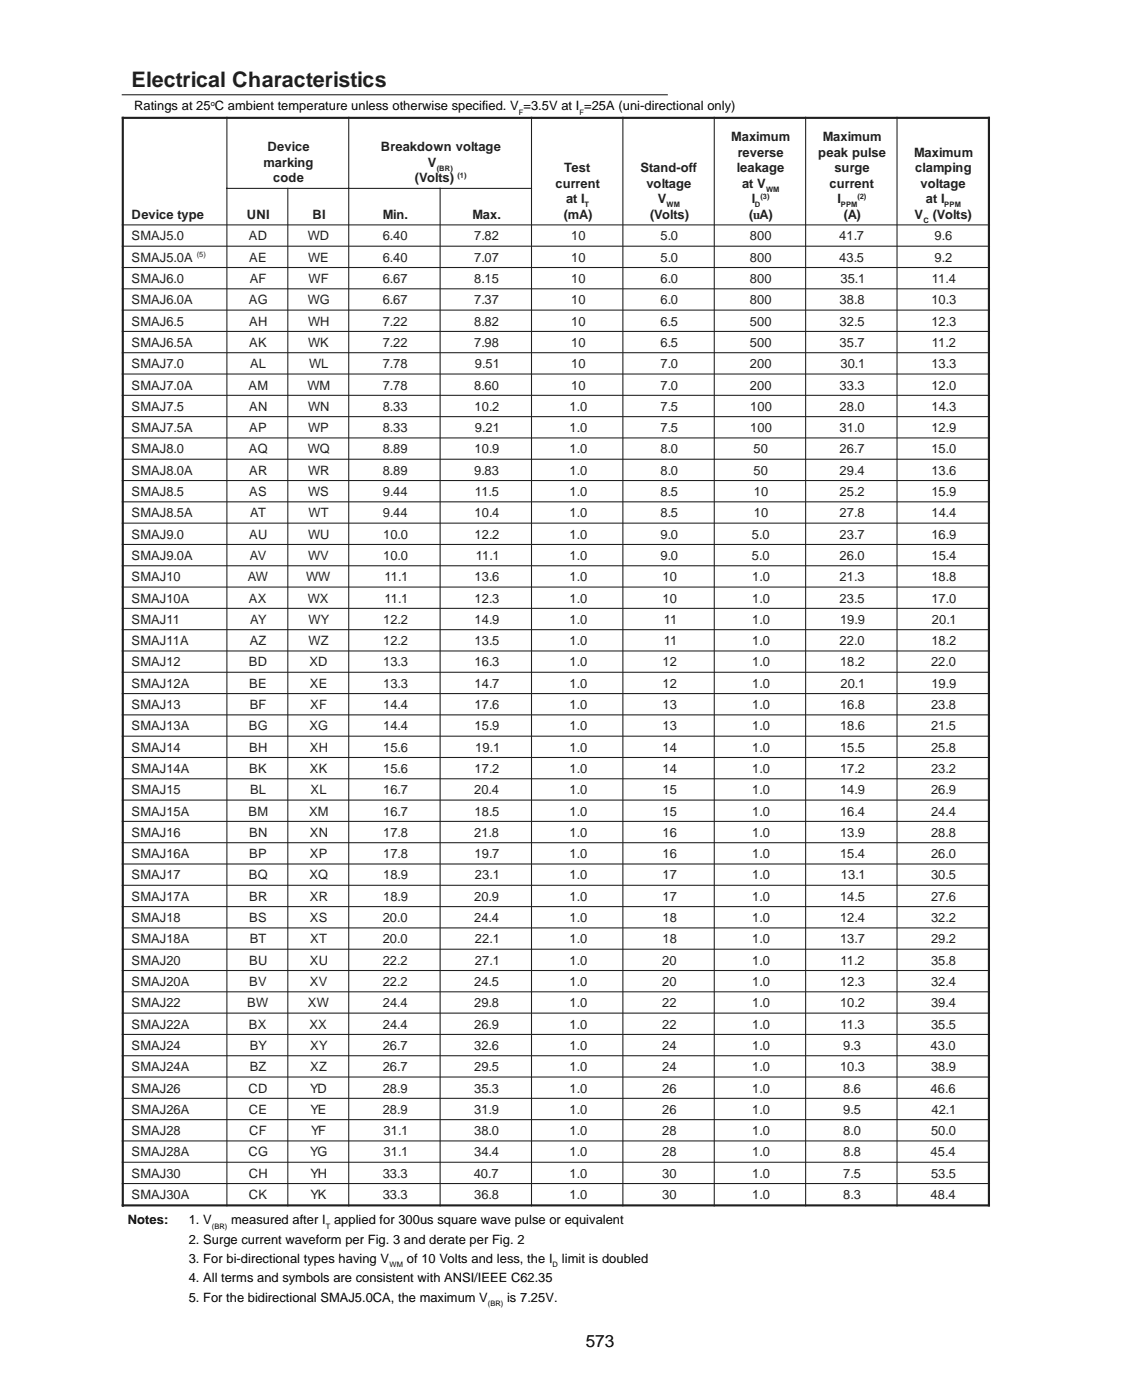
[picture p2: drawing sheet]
<svg xmlns="http://www.w3.org/2000/svg" width="185mm" height="230mm" viewBox="0 0 185 230" stroke-linecap="round" stroke-linejoin="round" font-family="sans-serif">
<defs><g id="words">
<text font-size="3.5" fill="#231f20" x="21.6" y="14.3">Electrical Characteristics</text>
<text font-size="2.8" x="96.1" y="221.4">573</text>
<text font-size="2.1" fill="#010000" x="22" y="18.1">Ratings at 25 C ambient temperature unless otherwise specified. V =3.5V at I =25A (uni-directional only)</text>
<g font-size="2.1" fill="#231f20">
<text x="120" y="23.2">Maximum</text>
<text x="135" y="23.2">Maximum</text>
<text x="43.3" y="27.4">marking</text>
<text x="43.9" y="24.8">Device</text>
<text x="44.9" y="29.9">code</text>
<text x="62.5" y="24.8">Breakdown voltage</text>
<text x="68.1" y="29.9">(Volts)</text>
<text x="70.2" y="27.4">V</text>
<text x="92.6" y="28.3">Test</text>
<text x="105.1" y="28.3">Stand-off</text>
<text x="121" y="28.3">leakage</text>
<text x="121.1" y="25.8">reverse</text>
<text x="134.3" y="25.8">peak pulse</text>
<text x="137" y="28.3">surge</text>
<text x="150" y="25.8">Maximum</text>
<text x="150.2" y="28.3">clamping</text>
<text x="21.6" y="35.9">Device type</text>
<text x="40.5" y="35.9">UNI</text>
<text x="51.3" y="35.9">BI</text>
<text x="62.8" y="35.9">Min.</text>
<text x="77.6" y="35.9">Max.</text>
<text x="91.2" y="30.8">current</text>
<text x="92.6" y="35.9">(mA)</text>
<text x="92.9" y="33.4">at I</text>
<text x="106.1" y="30.8">voltage</text>
<text x="106.7" y="35.9">(Volts)</text>
<text x="108" y="33.4">V</text>
<text x="121.8" y="30.8">at V</text>
<text x="123" y="35.9">(uA)</text>
<text x="123.4" y="33.4">I</text>
<text x="136.2" y="30.8">current</text>
<text x="137.5" y="33.4">I</text>
<text x="138.5" y="35.9">(A)</text>
<text x="150.1" y="35.9">V</text>
<text x="151.1" y="30.8">voltage</text>
<text x="152" y="33.4">at I</text>
<text x="153.1" y="35.9">(Volts)</text>
<text x="21.6" y="39.5">SMAJ5.0</text>
<text x="40.9" y="39.5">AD</text>
<text x="50.5" y="39.5">WD</text>
<text x="62.8" y="39.5">6.40</text>
<text x="77.8" y="39.5">7.82</text>
<text x="93.8" y="39.5">10</text>
<text x="108.4" y="39.5">5.0</text>
<text x="123.1" y="39.5">800</text>
<text x="137.8" y="39.5">41.7</text>
<text x="153.4" y="39.5">9.6</text>
<text x="21.6" y="43">SMAJ5.0A</text>
<text x="21.6" y="46.5">SMAJ6.0</text>
<text x="40.9" y="43">AE</text>
<text x="41" y="46.5">AF</text>
<text x="50.6" y="43">WE</text>
<text x="50.7" y="46.5">WF</text>
<text x="62.8" y="46.5">6.67</text>
<text x="62.8" y="43">6.40</text>
<text x="77.8" y="43">7.07</text>
<text x="77.8" y="46.5">8.15</text>
<text x="93.8" y="43">10</text>
<text x="93.8" y="46.5">10</text>
<text x="108.4" y="43">5.0</text>
<text x="108.4" y="46.5">6.0</text>
<text x="123.1" y="43">800</text>
<text x="123.1" y="46.5">800</text>
<text x="137.8" y="43">43.5</text>
<text x="138" y="46.5">35.1</text>
<text x="153" y="46.5">11.4</text>
<text x="153.4" y="43">9.2</text>
<text x="21.6" y="50">SMAJ6.0A</text>
<text x="21.6" y="53.5">SMAJ6.5</text>
<text x="40.9" y="50">AG</text>
<text x="40.9" y="53.5">AH</text>
<text x="50.5" y="50">WG</text>
<text x="50.6" y="53.5">WH</text>
<text x="62.8" y="50">6.67</text>
<text x="62.8" y="53.5">7.22</text>
<text x="77.8" y="50">7.37</text>
<text x="77.8" y="53.5">8.82</text>
<text x="93.8" y="50">10</text>
<text x="93.8" y="53.5">10</text>
<text x="108.4" y="50">6.0</text>
<text x="108.4" y="53.5">6.5</text>
<text x="123.1" y="50">800</text>
<text x="123.1" y="53.5">500</text>
<text x="137.8" y="50">38.8</text>
<text x="137.8" y="53.5">32.5</text>
<text x="152.9" y="50">10.3</text>
<text x="152.9" y="53.5">12.3</text>
<text x="21.6" y="57">SMAJ6.5A</text>
<text x="40.9" y="57">AK</text>
<text x="50.6" y="57">WK</text>
<text x="62.8" y="57">7.22</text>
<text x="77.8" y="57">7.98</text>
<text x="93.8" y="57">10</text>
<text x="108.4" y="57">6.5</text>
<text x="123.1" y="57">500</text>
<text x="137.8" y="57">35.7</text>
<text x="153" y="57">11.2</text>
<text x="21.6" y="60.5">SMAJ7.0</text>
<text x="21.6" y="64">SMAJ7.0A</text>
<text x="40.8" y="64">AM</text>
<text x="41.1" y="60.5">AL</text>
<text x="50.5" y="64">WM</text>
<text x="50.7" y="60.5">WL</text>
<text x="62.8" y="60.5">7.78</text>
<text x="62.8" y="64">7.78</text>
<text x="77.8" y="64">8.60</text>
<text x="78" y="60.5">9.51</text>
<text x="93.8" y="60.5">10</text>
<text x="93.8" y="64">10</text>
<text x="108.4" y="60.5">7.0</text>
<text x="108.4" y="64">7.0</text>
<text x="123.1" y="60.5">200</text>
<text x="123.1" y="64">200</text>
<text x="137.8" y="64">33.3</text>
<text x="138" y="60.5">30.1</text>
<text x="152.9" y="60.5">13.3</text>
<text x="152.9" y="64">12.0</text>
<text x="21.6" y="67.5">SMAJ7.5</text>
<text x="21.6" y="71">SMAJ7.5A</text>
<text x="40.9" y="67.5">AN</text>
<text x="40.9" y="71">AP</text>
<text x="50.6" y="67.5">WN</text>
<text x="50.6" y="71">WP</text>
<text x="62.8" y="67.5">8.33</text>
<text x="62.8" y="71">8.33</text>
<text x="77.9" y="67.5">10.2</text>
<text x="78" y="71">9.21</text>
<text x="93.5" y="67.5">1.0</text>
<text x="93.5" y="71">1.0</text>
<text x="108.4" y="67.5">7.5</text>
<text x="108.4" y="71">7.5</text>
<text x="123.2" y="67.5">100</text>
<text x="123.2" y="71">100</text>
<text x="137.8" y="67.5">28.0</text>
<text x="137.8" y="71">31.0</text>
<text x="152.9" y="71">12.9</text>
<text x="152.9" y="67.5">14.3</text>
<text x="21.6" y="74.5">SMAJ8.0</text>
<text x="21.6" y="78">SMAJ8.0A</text>
<text x="40.9" y="74.5">AQ</text>
<text x="40.9" y="78">AR</text>
<text x="50.5" y="74.5">WQ</text>
<text x="50.6" y="78">WR</text>
<text x="62.8" y="74.5">8.89</text>
<text x="62.8" y="78">8.89</text>
<text x="77.8" y="78">9.83</text>
<text x="77.9" y="74.5">10.9</text>
<text x="93.5" y="74.5">1.0</text>
<text x="93.5" y="78">1.0</text>
<text x="108.4" y="74.5">8.0</text>
<text x="108.4" y="78">8.0</text>
<text x="123.7" y="74.5">50</text>
<text x="123.7" y="78">50</text>
<text x="137.8" y="74.5">26.7</text>
<text x="137.8" y="78">29.4</text>
<text x="152.9" y="74.5">15.0</text>
<text x="152.9" y="78">13.6</text>
<text x="21.6" y="81.5">SMAJ8.5</text>
<text x="40.9" y="81.5">AS</text>
<text x="50.6" y="81.5">WS</text>
<text x="62.8" y="81.5">9.44</text>
<text x="78" y="81.5">11.5</text>
<text x="93.5" y="81.5">1.0</text>
<text x="108.4" y="81.5">8.5</text>
<text x="123.8" y="81.5">10</text>
<text x="137.8" y="81.5">25.2</text>
<text x="152.9" y="81.5">15.9</text>
<text x="21.6" y="85">SMAJ8.5A</text>
<text x="21.6" y="88.5">SMAJ9.0</text>
<text x="40.9" y="88.5">AU</text>
<text x="41.1" y="85">AT</text>
<text x="50.6" y="88.5">WU</text>
<text x="50.7" y="85">WT</text>
<text x="62.8" y="85">9.44</text>
<text x="62.9" y="88.5">10.0</text>
<text x="77.9" y="88.5">12.2</text>
<text x="77.9" y="85">10.4</text>
<text x="93.5" y="85">1.0</text>
<text x="93.5" y="88.5">1.0</text>
<text x="108.4" y="85">8.5</text>
<text x="108.4" y="88.5">9.0</text>
<text x="123.4" y="88.5">5.0</text>
<text x="123.8" y="85">10</text>
<text x="137.8" y="85">27.8</text>
<text x="137.8" y="88.5">23.7</text>
<text x="152.9" y="88.5">16.9</text>
<text x="152.9" y="85">14.4</text>
<text x="21.6" y="92">SMAJ9.0A</text>
<text x="21.6" y="95.5">SMAJ10</text>
<text x="40.7" y="95.5">AW</text>
<text x="41" y="92">AV</text>
<text x="50.3" y="95.5">WW</text>
<text x="50.6" y="92">WV</text>
<text x="62.9" y="92">10.0</text>
<text x="63.1" y="95.5">11.1</text>
<text x="77.9" y="95.5">13.6</text>
<text x="78.1" y="92">11.1</text>
<text x="93.5" y="95.5">1.0</text>
<text x="93.5" y="92">1.0</text>
<text x="108.4" y="92">9.0</text>
<text x="108.8" y="95.5">10</text>
<text x="123.4" y="92">5.0</text>
<text x="123.5" y="95.5">1.0</text>
<text x="137.8" y="92">26.0</text>
<text x="137.8" y="95.5">21.3</text>
<text x="152.9" y="95.5">18.8</text>
<text x="152.9" y="92">15.4</text>
<text x="21.6" y="99">SMAJ10A</text>
<text x="40.9" y="99">AX</text>
<text x="50.5" y="99">WX</text>
<text x="63.1" y="99">11.1</text>
<text x="77.9" y="99">12.3</text>
<text x="93.5" y="99">1.0</text>
<text x="108.8" y="99">10</text>
<text x="123.5" y="99">1.0</text>
<text x="137.8" y="99">23.5</text>
<text x="152.9" y="99">17.0</text>
<text x="21.6" y="102.5">SMAJ11</text>
<text x="21.6" y="106">SMAJ11A</text>
<text x="41" y="106">AZ</text>
<text x="41.1" y="102.5">AY</text>
<text x="50.7" y="102.5">WY</text>
<text x="50.7" y="106">WZ</text>
<text x="62.9" y="102.5">12.2</text>
<text x="62.9" y="106">12.2</text>
<text x="77.9" y="106">13.5</text>
<text x="77.9" y="102.5">14.9</text>
<text x="93.5" y="102.5">1.0</text>
<text x="93.5" y="106">1.0</text>
<text x="109" y="102.5">11</text>
<text x="109" y="106">11</text>
<text x="123.5" y="102.5">1.0</text>
<text x="123.5" y="106">1.0</text>
<text x="137.8" y="106">22.0</text>
<text x="137.9" y="102.5">19.9</text>
<text x="152.9" y="106">18.2</text>
<text x="153" y="102.5">20.1</text>
<text x="21.6" y="113">SMAJ12A</text>
<text x="21.6" y="109.5">SMAJ12</text>
<text x="40.9" y="109.5">BD</text>
<text x="40.9" y="113">BE</text>
<text x="50.8" y="109.5">XD</text>
<text x="50.9" y="113">XE</text>
<text x="62.9" y="109.5">13.3</text>
<text x="62.9" y="113">13.3</text>
<text x="77.9" y="109.5">16.3</text>
<text x="77.9" y="113">14.7</text>
<text x="93.5" y="109.5">1.0</text>
<text x="93.5" y="113">1.0</text>
<text x="108.8" y="109.5">12</text>
<text x="108.8" y="113">12</text>
<text x="123.5" y="109.5">1.0</text>
<text x="123.5" y="113">1.0</text>
<text x="137.9" y="109.5">18.2</text>
<text x="138" y="113">20.1</text>
<text x="152.8" y="109.5">22.0</text>
<text x="152.9" y="113">19.9</text>
<text x="21.6" y="116.5">SMAJ13</text>
<text x="21.6" y="120">SMAJ13A</text>
<text x="40.9" y="120">BG</text>
<text x="41" y="116.5">BF</text>
<text x="50.8" y="120">XG</text>
<text x="50.9" y="116.5">XF</text>
<text x="62.9" y="116.5">14.4</text>
<text x="62.9" y="120">14.4</text>
<text x="77.9" y="116.5">17.6</text>
<text x="77.9" y="120">15.9</text>
<text x="93.5" y="116.5">1.0</text>
<text x="93.5" y="120">1.0</text>
<text x="108.8" y="116.5">13</text>
<text x="108.8" y="120">13</text>
<text x="123.5" y="116.5">1.0</text>
<text x="123.5" y="120">1.0</text>
<text x="137.9" y="116.5">16.8</text>
<text x="137.9" y="120">18.6</text>
<text x="152.8" y="116.5">23.8</text>
<text x="152.8" y="120">21.5</text>
<text x="21.6" y="123.5">SMAJ14</text>
<text x="40.9" y="123.5">BH</text>
<text x="50.9" y="123.5">XH</text>
<text x="62.9" y="123.5">15.6</text>
<text x="78" y="123.5">19.1</text>
<text x="93.5" y="123.5">1.0</text>
<text x="108.8" y="123.5">14</text>
<text x="123.5" y="123.5">1.0</text>
<text x="137.9" y="123.5">15.5</text>
<text x="152.8" y="123.5">25.8</text>
<text x="21.6" y="127">SMAJ14A</text>
<text x="21.6" y="130.5">SMAJ15</text>
<text x="40.9" y="127">BK</text>
<text x="41.1" y="130.5">BL</text>
<text x="50.9" y="127">XK</text>
<text x="51" y="130.5">XL</text>
<text x="62.9" y="127">15.6</text>
<text x="62.9" y="130.5">16.7</text>
<text x="77.8" y="130.5">20.4</text>
<text x="77.9" y="127">17.2</text>
<text x="93.5" y="127">1.0</text>
<text x="93.5" y="130.5">1.0</text>
<text x="108.8" y="130.5">15</text>
<text x="108.8" y="127">14</text>
<text x="123.5" y="127">1.0</text>
<text x="123.5" y="130.5">1.0</text>
<text x="137.9" y="127">17.2</text>
<text x="137.9" y="130.5">14.9</text>
<text x="152.8" y="127">23.2</text>
<text x="152.8" y="130.5">26.9</text>
<text x="21.6" y="134">SMAJ15A</text>
<text x="21.6" y="137.5">SMAJ16</text>
<text x="40.8" y="134">BM</text>
<text x="40.9" y="137.5">BN</text>
<text x="50.7" y="134">XM</text>
<text x="50.9" y="137.5">XN</text>
<text x="62.9" y="137.5">17.8</text>
<text x="62.9" y="134">16.7</text>
<text x="77.8" y="137.5">21.8</text>
<text x="77.9" y="134">18.5</text>
<text x="93.5" y="137.5">1.0</text>
<text x="93.5" y="134">1.0</text>
<text x="108.8" y="137.5">16</text>
<text x="108.8" y="134">15</text>
<text x="123.5" y="137.5">1.0</text>
<text x="123.5" y="134">1.0</text>
<text x="137.9" y="137.5">13.9</text>
<text x="137.9" y="134">16.4</text>
<text x="152.8" y="137.5">28.8</text>
<text x="152.8" y="134">24.4</text>
<text x="21.6" y="141">SMAJ16A</text>
<text x="40.9" y="141">BP</text>
<text x="50.9" y="141">XP</text>
<text x="62.9" y="141">17.8</text>
<text x="77.9" y="141">19.7</text>
<text x="93.5" y="141">1.0</text>
<text x="108.8" y="141">16</text>
<text x="123.5" y="141">1.0</text>
<text x="137.9" y="141">15.4</text>
<text x="152.8" y="141">26.0</text>
<text x="21.6" y="144.5">SMAJ17</text>
<text x="21.6" y="148">SMAJ17A</text>
<text x="40.9" y="144.5">BQ</text>
<text x="40.9" y="148">BR</text>
<text x="50.8" y="144.5">XQ</text>
<text x="50.9" y="148">XR</text>
<text x="62.9" y="144.5">18.9</text>
<text x="62.9" y="148">18.9</text>
<text x="77.8" y="148">20.9</text>
<text x="78" y="144.5">23.1</text>
<text x="93.5" y="144.5">1.0</text>
<text x="93.5" y="148">1.0</text>
<text x="108.8" y="144.5">17</text>
<text x="108.8" y="148">17</text>
<text x="123.5" y="144.5">1.0</text>
<text x="123.5" y="148">1.0</text>
<text x="137.9" y="148">14.5</text>
<text x="138" y="144.5">13.1</text>
<text x="152.8" y="144.5">30.5</text>
<text x="152.8" y="148">27.6</text>
<text x="21.6" y="155">SMAJ18A</text>
<text x="21.6" y="151.5">SMAJ18</text>
<text x="40.9" y="151.5">BS</text>
<text x="41" y="155">BT</text>
<text x="50.9" y="151.5">XS</text>
<text x="50.9" y="155">XT</text>
<text x="62.8" y="151.5">20.0</text>
<text x="62.8" y="155">20.0</text>
<text x="77.8" y="151.5">24.4</text>
<text x="78" y="155">22.1</text>
<text x="93.5" y="151.5">1.0</text>
<text x="93.5" y="155">1.0</text>
<text x="108.8" y="151.5">18</text>
<text x="108.8" y="155">18</text>
<text x="123.5" y="151.5">1.0</text>
<text x="123.5" y="155">1.0</text>
<text x="137.9" y="155">13.7</text>
<text x="137.9" y="151.5">12.4</text>
<text x="152.8" y="151.5">32.2</text>
<text x="152.8" y="155">29.2</text>
<text x="21.6" y="158.5">SMAJ20</text>
<text x="21.6" y="162">SMAJ20A</text>
<text x="40.9" y="158.5">BU</text>
<text x="40.9" y="162">BV</text>
<text x="50.9" y="158.5">XU</text>
<text x="50.9" y="162">XV</text>
<text x="62.8" y="158.5">22.2</text>
<text x="62.8" y="162">22.2</text>
<text x="77.8" y="162">24.5</text>
<text x="78" y="158.5">27.1</text>
<text x="93.5" y="158.5">1.0</text>
<text x="93.5" y="162">1.0</text>
<text x="108.7" y="158.5">20</text>
<text x="108.7" y="162">20</text>
<text x="123.5" y="158.5">1.0</text>
<text x="123.5" y="162">1.0</text>
<text x="137.9" y="162">12.3</text>
<text x="138" y="158.5">11.2</text>
<text x="152.8" y="158.5">35.8</text>
<text x="152.8" y="162">32.4</text>
<text x="21.6" y="165.5">SMAJ22</text>
<text x="40.6" y="165.5">BW</text>
<text x="50.5" y="165.5">XW</text>
<text x="62.8" y="165.5">24.4</text>
<text x="77.8" y="165.5">29.8</text>
<text x="93.5" y="165.5">1.0</text>
<text x="108.7" y="165.5">22</text>
<text x="123.5" y="165.5">1.0</text>
<text x="137.9" y="165.5">10.2</text>
<text x="152.8" y="165.5">39.4</text>
<text x="21.6" y="169">SMAJ22A</text>
<text x="21.6" y="172.5">SMAJ24</text>
<text x="40.9" y="169">BX</text>
<text x="41" y="172.5">BY</text>
<text x="50.8" y="169">XX</text>
<text x="50.9" y="172.5">XY</text>
<text x="62.8" y="172.5">26.7</text>
<text x="62.8" y="169">24.4</text>
<text x="77.8" y="169">26.9</text>
<text x="77.8" y="172.5">32.6</text>
<text x="93.5" y="169">1.0</text>
<text x="93.5" y="172.5">1.0</text>
<text x="108.7" y="169">22</text>
<text x="108.7" y="172.5">24</text>
<text x="123.5" y="169">1.0</text>
<text x="123.5" y="172.5">1.0</text>
<text x="138" y="169">11.3</text>
<text x="138.4" y="172.5">9.3</text>
<text x="152.8" y="172.5">43.0</text>
<text x="152.8" y="169">35.5</text>
<text x="21.6" y="179.5">SMAJ26</text>
<text x="21.6" y="176">SMAJ24A</text>
<text x="40.8" y="179.5">CD</text>
<text x="41" y="176">BZ</text>
<text x="50.9" y="179.5">YD</text>
<text x="50.9" y="176">XZ</text>
<text x="62.8" y="179.5">28.9</text>
<text x="62.8" y="176">26.7</text>
<text x="77.8" y="179.5">35.3</text>
<text x="77.8" y="176">29.5</text>
<text x="93.5" y="179.5">1.0</text>
<text x="93.5" y="176">1.0</text>
<text x="108.7" y="179.5">26</text>
<text x="108.7" y="176">24</text>
<text x="123.5" y="179.5">1.0</text>
<text x="123.5" y="176">1.0</text>
<text x="137.9" y="176">10.3</text>
<text x="138.4" y="179.5">8.6</text>
<text x="152.8" y="179.5">46.6</text>
<text x="152.8" y="176">38.9</text>
<text x="21.6" y="183">SMAJ26A</text>
<text x="40.9" y="183">CE</text>
<text x="51" y="183">YE</text>
<text x="62.8" y="183">28.9</text>
<text x="77.8" y="183">31.9</text>
<text x="93.5" y="183">1.0</text>
<text x="108.7" y="183">26</text>
<text x="123.5" y="183">1.0</text>
<text x="138.4" y="183">9.5</text>
<text x="152.9" y="183">42.1</text>
<text x="21.6" y="186.5">SMAJ28</text>
<text x="21.6" y="190">SMAJ28A</text>
<text x="40.8" y="190">CG</text>
<text x="40.9" y="186.5">CF</text>
<text x="50.9" y="190">YG</text>
<text x="51.1" y="186.5">YF</text>
<text x="63" y="186.5">31.1</text>
<text x="63" y="190">31.1</text>
<text x="77.8" y="186.5">38.0</text>
<text x="77.8" y="190">34.4</text>
<text x="93.5" y="186.5">1.0</text>
<text x="93.5" y="190">1.0</text>
<text x="108.7" y="186.5">28</text>
<text x="108.7" y="190">28</text>
<text x="123.5" y="186.5">1.0</text>
<text x="123.5" y="190">1.0</text>
<text x="138.4" y="186.5">8.0</text>
<text x="138.4" y="190">8.8</text>
<text x="152.8" y="190">45.4</text>
<text x="152.8" y="186.5">50.0</text>
<text x="21.6" y="193.5">SMAJ30</text>
<text x="21.6" y="197">SMAJ30A</text>
<text x="40.9" y="193.5">CH</text>
<text x="40.9" y="197">CK</text>
<text x="51" y="193.5">YH</text>
<text x="51" y="197">YK</text>
<text x="62.8" y="193.5">33.3</text>
<text x="62.8" y="197">33.3</text>
<text x="77.8" y="193.5">40.7</text>
<text x="77.8" y="197">36.8</text>
<text x="93.5" y="193.5">1.0</text>
<text x="93.5" y="197">1.0</text>
<text x="108.7" y="193.5">30</text>
<text x="108.7" y="197">30</text>
<text x="123.5" y="193.5">1.0</text>
<text x="123.5" y="197">1.0</text>
<text x="138.4" y="193.5">7.5</text>
<text x="138.4" y="197">8.3</text>
<text x="152.8" y="197">48.4</text>
<text x="152.8" y="193.5">53.5</text>
</g>
<g font-size="2.1">
<text x="21" y="201.1">Notes:</text>
<text x="31" y="201.1">1. V</text>
<text x="37.9" y="201.1">measured after I applied for 300us square wave pulse or equivalent</text>
<text x="31" y="204.3">2. Surge current waveform per Fig. 3 and derate per Fig. 2</text>
<text x="31" y="207.5">3. For bi-directional types having V</text>
<text x="66.8" y="207.5">of 10 Volts and less, the I</text>
<text x="92.2" y="207.5">limit is doubled</text>
<text x="31" y="210.6">4. All terms and symbols are consistent with ANSI/IEEE C62.35</text>
<text x="31" y="213.8">5. For the bidirectional SMAJ5.0CA, the maximum V</text>
<text x="83.2" y="213.8">is 7.25V.</text>
</g>
<g font-size="1.2" fill="#010000">
<text x="34.6" y="17.4">o</text>
<text x="85.2" y="18.8">F</text>
<text x="95.1" y="18.8">F</text>
</g>
<g font-size="1.2" fill="#231f20">
<text x="71.7" y="28.1">(BR)</text>
<text x="75.1" y="29.2">(1)</text>
<text x="95.9" y="34.1">T</text>
<text x="109.4" y="34.1">WM</text>
<text x="123.9" y="34.1">D</text>
<text x="124.8" y="32.7">(3)</text>
<text x="125.7" y="31.5">WM</text>
<text x="138" y="34.1">PPM</text>
<text x="140.7" y="32.7">(2)</text>
<text x="155" y="34.1">PPM</text>
<text x="151.6" y="36.6">C</text>
<text x="32.3" y="42.3">(5)</text>
</g>
<g font-size="1.2">
<text x="34.8" y="201.8">(BR)</text>
<text x="53.5" y="201.8">T</text>
<text x="63.9" y="208.2">WM</text>
<text x="90.7" y="208.2">D</text>
<text x="80.1" y="214.5">(BR)</text>
</g>
</g></defs>
<g fill="none" stroke="#231f20" stroke-width=".18">
<path d="M20 15.6h89.6M37.2 19.2v179M57.2 19.2v179M87.2 19.2v179M102.2 19.2v179M117.2 19.2v179M132.2 19.2v179M147.2 19.2v179M20 36.9h142.5M37.2 30.9h50.1M47.2 30.9v167.3M72.2 30.9v167.3"/>
<path d="M20 40.4h142.5M20 43.9h142.5M20 47.4h142.5M20 50.9h142.5M20 54.4h142.5M20 57.9h142.5M20 61.4h142.5M20 64.9h142.5M20 68.4h142.5M20 71.9h142.5M20 75.4h142.5M20 78.9h142.5"/>
<path d="M20 82.4h142.5M20 85.9h142.5M20 89.4h142.5M20 92.9h142.5M20 96.4h142.5M20 99.9h142.5M20 103.4h142.5M20 106.9h142.5M20 110.4h142.5M20 113.9h142.5M20 117.4h142.5M20 120.9h142.5"/>
<path d="M20 124.4h142.5M20 127.9h142.5M20 131.4h142.5M20 134.9h142.5M20 138.4h142.5M20 141.9h142.5M20 145.4h142.5M20 148.9h142.5M20 152.4h142.5M20 155.9h142.5M20 159.4h142.5M20 162.9h142.5"/>
<path d="M20 166.4h142.5M20 169.9h142.5M20 173.4h142.5M20 176.9h142.5M20 180.4h142.5M20 183.9h142.5M20 187.4h142.5M20 190.9h142.5M20 194.4h142.5"/>
</g>
<path d="M20 19.4h142.5M20.2 19.2v179M162.3 19.2v179M20 198h142.5" fill="none" stroke="#231f20" stroke-width=".35"/>
<use href="#words"/>
</svg>
